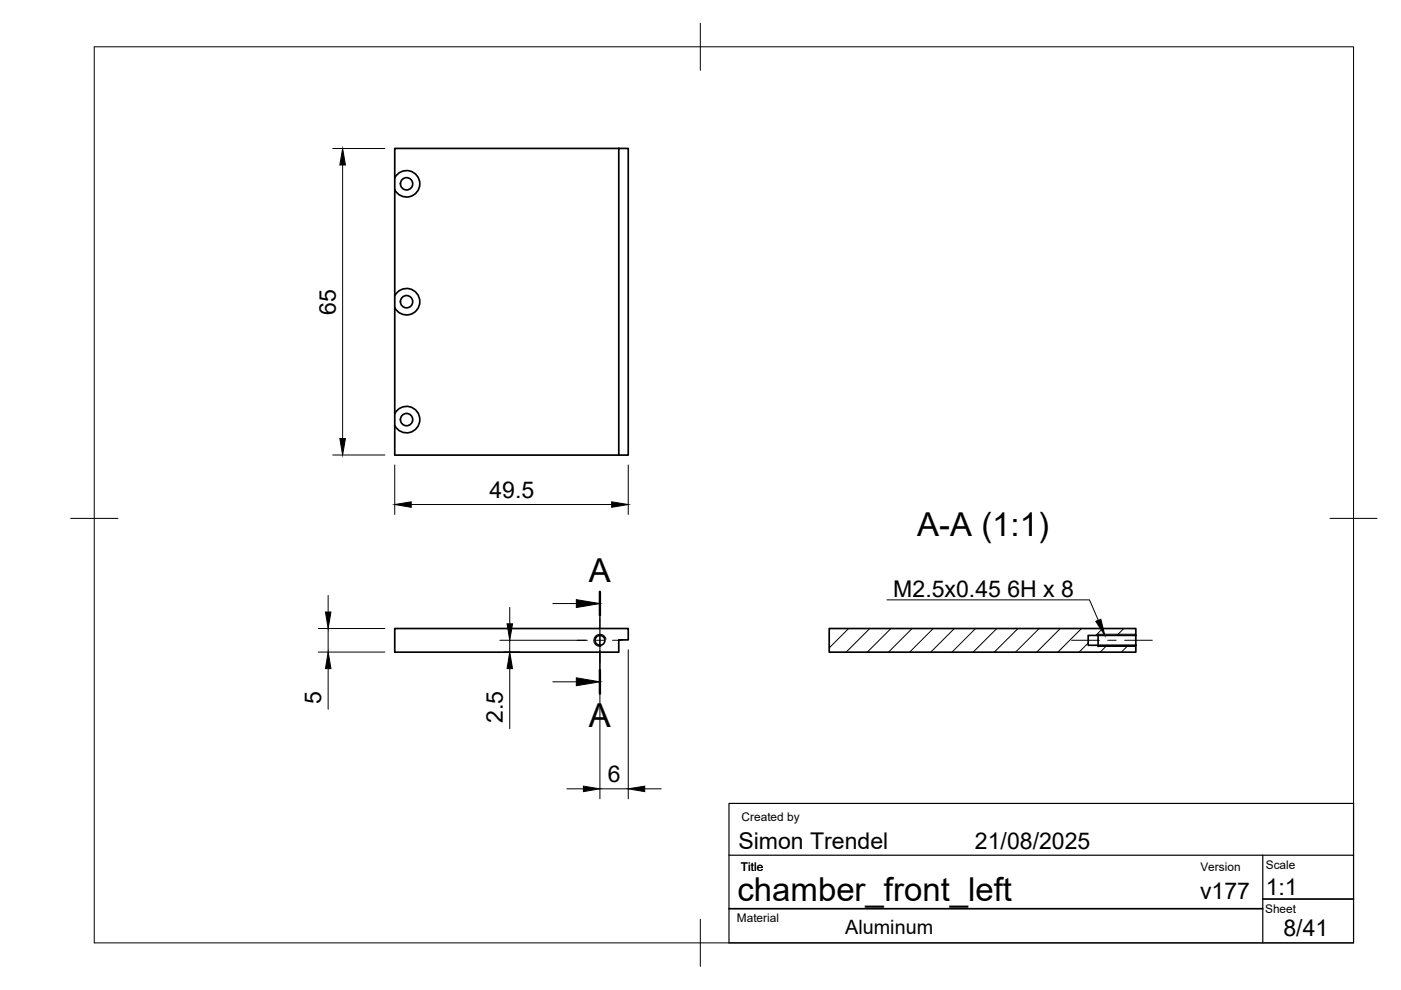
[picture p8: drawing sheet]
<svg xmlns="http://www.w3.org/2000/svg" width="297mm" height="210mm" viewBox="0 0 297 210" stroke-linecap="round" stroke-linejoin="round" font-family="sans-serif">
<defs><g id="words">
<g font-size="7">
<text x="194.5" y="113.6">A-A (1:1)</text>
<text x="124.9" y="123.5">A</text>
<text x="124.9" y="154">A</text>
<text x="156.4" y="191.1">chamber_front_left</text>
</g>
<g font-size="4.9">
<text x="71.2" y="66.7" transform="rotate(-90 71.2 66.7)">65</text>
<text x="103.8" y="105.5">49.5</text>
<text x="189.4" y="126.5">M2.5x0.45</text>
<text x="213.6" y="126.5">6H x 8</text>
<text x="68.1" y="149.2" transform="rotate(-90 68.1 149.2)">5</text>
<text x="106.6" y="153.3" transform="rotate(-90 106.6 153.3)">2.5</text>
<text x="128.9" y="165.8">6</text>
<text x="156.5" y="180">Simon Trendel</text>
<text x="206.7" y="180">21/08/2025</text>
<text x="254.4" y="190.6">v177</text>
<text x="268.4" y="189.7">1:1</text>
<text x="272.1" y="198.4">8/41</text>
</g>
<text font-size="4.2" x="179.2" y="198">Aluminum</text>
<g font-size="2.5">
<text x="157.2" y="174.2">Created by</text>
<text x="157.1" y="184.6">Title</text>
<text x="254.5" y="184.6">Version</text>
<text x="268.4" y="184.3">Scale</text>
<text x="156.2" y="195.5">Material</text>
<text x="268.2" y="193.5">Sheet</text>
</g>
</g></defs>
<!-- layer: Visible -->
<g fill="none" stroke="#000" stroke-width=".36">
<path d="M83.7 37.7v2.5M83.7 37.7a2.8 2.8 0 0 1 4.3-.9 2.8 2.8 0 0 1 0 4.4 2.8 2.8 0 0 1-4.3-1M131.2 31.5h2v65h-2zM131.2 31.5h-47.5v6.2M83.7 40.2v22.5M83.7 62.7v2.5M83.7 65.2v22.5M83.7 62.7a2.8 2.8 0 0 1 4.3-.9 2.8 2.8 0 0 1 0 4.4 2.8 2.8 0 0 1-4.3-1M83.7 87.7v8.8h47.5M83.7 87.7a2.8 2.8 0 0 1 4.3-.9 2.8 2.8 0 0 1 0 4.3 2.8 2.8 0 0 1-4.3-.9M83.7 133.3h49.5v2.4h-2v2.6h-47.5zM232.8 134.5v2.6"/>
<path d="M240.8 134.7h-10.1v2.1h10.1v1.5h-65v-5h65v3.5"/>
<circle cx="86.2" cy="39" r="1.3"/>
<circle cx="86.2" cy="64" r="1.3"/>
<circle cx="86.2" cy="89" r="1.3"/>
<circle cx="127.2" cy="135.8" r="1.05"/>
</g>
<!-- layer: Visible Narrow -->
<path d="M128.5 135.5a1.29 1.29 0 0 0-1.5-1 1.29 1.29 0 0 0-1.1 1.5 1.29 1.29 0 0 0 1.5 1M232.8 137.1h8M232.8 134.5h8" fill="none" stroke="#000" stroke-width=".21"/>
<!-- layer: BORDER -->
<path d="M20 9.9h267v190h-267zM148.5 4.9v10M15 109.9h10M282 109.9h10M148.5 194.9v10" fill="none" stroke="#000" stroke-width=".21"/>
<!-- layer: TITLEBLOCK -->
<path d="M154.6 170.3h132.4v29.6h-132.4zM154.6 181.3h132.4M267.7 181.3v18.6" fill="none" stroke="#000" stroke-width=".25"/>
<path d="M154.6 192.7h113.1M267.7 190.6h19.3" fill="none" stroke="#000" stroke-width=".36"/>
<!-- layer: Section Lines -->
<path d="M127.2 125.5v5M127.2 142v5.1" fill="none" stroke="#000" stroke-width=".51"/>
<path d="M127.2 130.5v11.5" fill="none" stroke="#000" stroke-width=".25"/>
<path d="M117.2 128h5M117.2 144.6h5" fill="none" stroke="#000" stroke-width=".21"/>
<path d="M122.2 127.1l5 .9-5 .8zM122.2 143.7l5 .9-5 .8z" fill="#000" stroke="#000" stroke-width=".21"/>
<!-- layer: Hole Notes -->
<path d="M232.3 131.7l1.1-.4 .9 3.4z" fill="#000" stroke="#000" stroke-width=".21"/>
<path d="M188 127.2h43l1.9 4.3" fill="none" stroke="#000" stroke-width=".21"/>
<!-- layer: Smart Centers -->
<path d="M122.4 135.8h2.1M126.3 135.8h1.8M127.2 131v2.1M127.2 134.9v1.7M127.2 138.4v2.2M129.9 135.8h2.1M227.2 135.8h5.9M234.9 135.8h1.7M238.4 135.8h5.9" fill="none" stroke="#000" stroke-width=".21"/>
<!-- layer: Hatching -->
<g fill="none" stroke="#000" stroke-width=".21">
<path d="M179.9 133.3l-4.1 4.1M184.4 133.3l-5 5M188.9 133.3l-5 5M193.4 133.3l-5 5M197.9 133.3l-5 5M202.4 133.3l-5 5M206.8 133.3l-5 5M211.3 133.3l-5 5M215.8 133.3l-5 5M220.3 133.3l-5 5M224.8 133.3l-5 5M229.3 133.3l-5 5"/>
<path d="M230.7 136.3l-1.9 2M233.8 133.3l-1.5 1.4M234.7 136.8l-1.4 1.5M238.3 133.3l-1.5 1.4M239.2 136.8l-1.4 1.5"/>
</g>
<!-- layer: FD_Dimensions -->
<g fill="none" stroke="#000" stroke-width=".21">
<path d="M70.5 31.5h11.1M72.6 35v58M70.5 96.5h11.1M83.7 98.6v10.5M133.2 98.6v10.5M87.2 107h42.5M67.5 133.3h14.1M67.5 138.3h14.1M69.6 126.3v3.5M69.6 133.3v5M106 135.8h18.2M106.8 138.3h3.4"/>
<path d="M108.1 128.8v3.5M108.1 135.8v2.5M127.2 137.9v31.5M133.2 137.8v31.6M69.6 141.8v8.6M108.1 141.8v12.7M120.2 167.3h3.5M127.2 167.3h6M136.7 167.3h3.5"/>
</g>
<path d="M72.6 31.5l.6 3.5h-1.1zM72.1 93h1.1l-.6 3.5zM83.7 107l3.5-.6v1.2zM129.7 106.4l3.5 .6-3.5 .6zM69 129.8h1.2l-.6 3.5zM107.5 132.3h1.2l-.6 3.5zM69.6 138.3l.6 3.5h-1.2zM108.1 138.3l.6 3.5h-1.2zM123.7 166.7l3.5 .6-3.5 .5zM133.2 167.3l3.5-.6v1.1z" fill="#000" stroke="#000" stroke-width=".21"/>
<use href="#words"/>
</svg>
